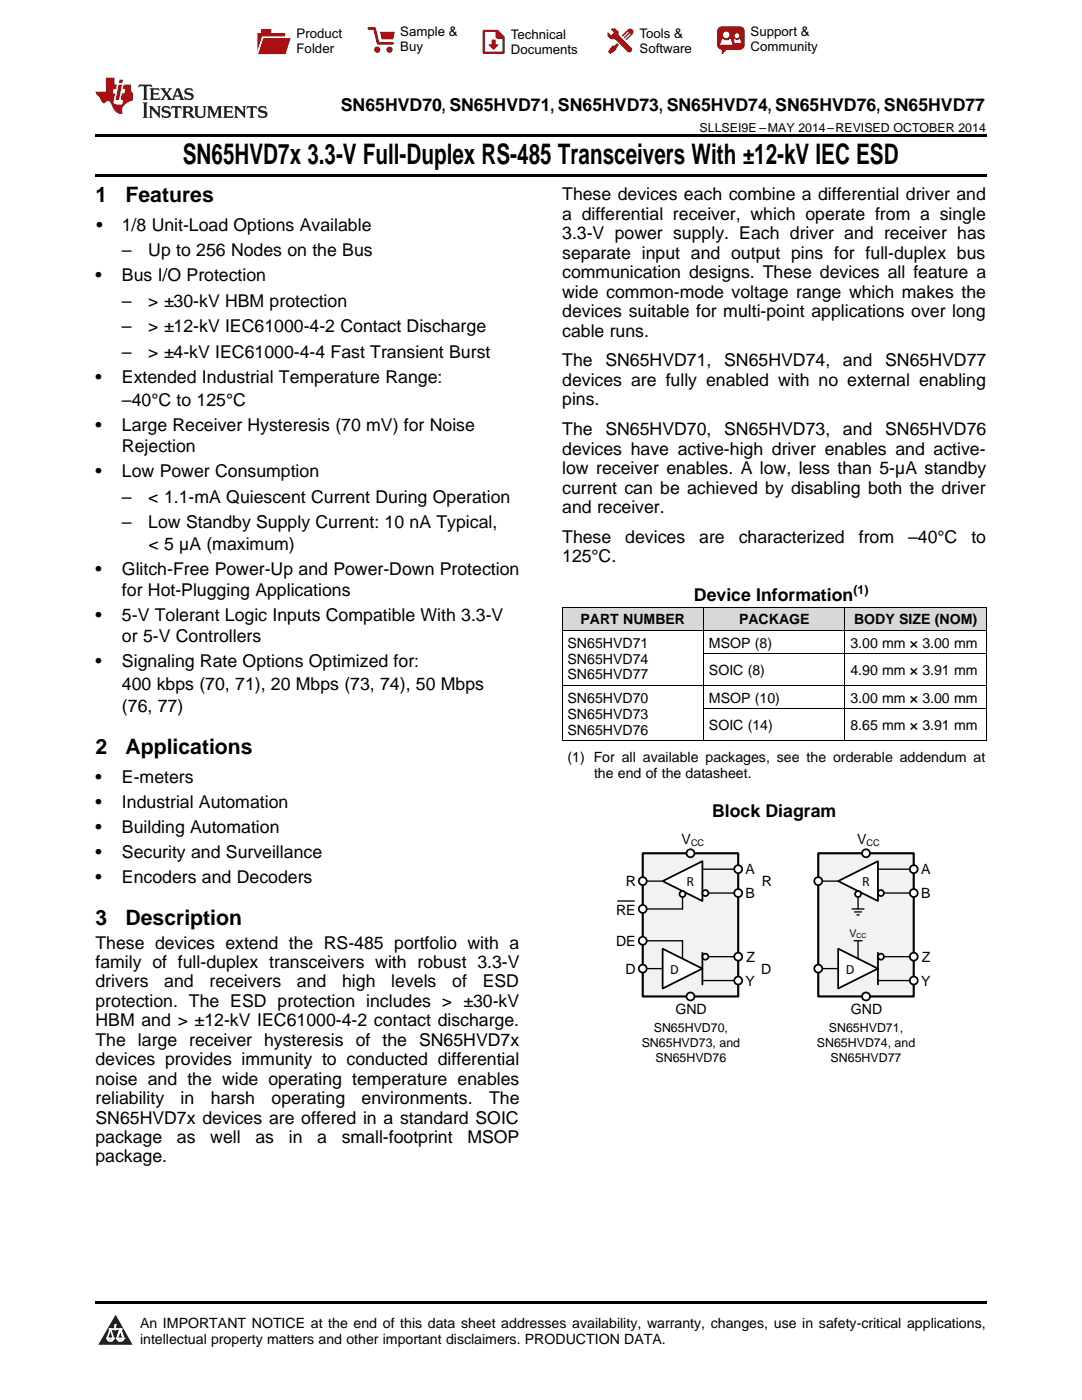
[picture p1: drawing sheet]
<svg xmlns="http://www.w3.org/2000/svg" width="216mm" height="279mm" viewBox="0 0 216 279" stroke-linecap="round" stroke-linejoin="round" font-family="sans-serif">
<defs><g id="words">
<text font-size="5.6" x="36.5" y="32.8">SN65HVD7x 3.3-V Full-Duplex RS-485 Transceivers With ±12-kV IEC ESD</text>
<g font-size="4.2">
<text x="19" y="40.4">1</text>
<text x="25" y="40.4">Features</text>
<text x="19" y="150.5">2</text>
<text x="25" y="150.5">Applications</text>
<text x="19" y="184.6">3</text>
<text x="25" y="184.6">Description</text>
</g>
<g font-size="3.5">
<text x="68" y="22.2">SN65HVD70, SN65HVD71, SN65HVD73, SN65HVD74, SN65HVD76, SN65HVD77</text>
<text x="112.2" y="40">These devices each combine a differential driver and</text>
<text x="19.2" y="46.1">•</text>
<text x="24.3" y="46.1">1/8 Unit-Load Options Available</text>
<text x="112.2" y="43.9">a differential receiver, which operate from a single</text>
<text x="112.2" y="47.8">3.3-V power supply. Each driver and receiver has</text>
<text x="24.3" y="51.2">–</text>
<text x="29.6" y="51.2">Up to 256 Nodes on the Bus</text>
<text x="112.2" y="51.6">separate input and output pins for full-duplex bus</text>
<text x="19" y="56.2">•</text>
<text x="24.3" y="56.2">Bus I/O Protection</text>
<text x="112.2" y="55.5">communication designs. These devices all feature a</text>
<text x="112.2" y="59.4">wide common-mode voltage range which makes the</text>
<text x="24.3" y="61.2">–</text>
<text x="29.6" y="61.2">&gt; ±30-kV HBM protection</text>
<text x="112.2" y="63.3">devices suitable for multi-point applications over long</text>
<text x="24.3" y="66.3">–</text>
<text x="24.3" y="71.4">–</text>
<text x="29.6" y="66.3">&gt; ±12-kV IEC61000-4-2 Contact Discharge</text>
<text x="29.6" y="71.4">&gt; ±4-kV IEC61000-4-4 Fast Transient Burst</text>
<text x="112.2" y="67.2">cable runs.</text>
<text x="19" y="76.4">•</text>
<text x="24.3" y="76.4">Extended Industrial Temperature Range:</text>
<text x="112.2" y="73.1">The</text>
<text x="112.2" y="77">devices are fully enabled with no external enabling</text>
<text x="120.8" y="73.1">SN65HVD71,</text>
<text x="144.5" y="73.1">SN65HVD74,</text>
<text x="168.2" y="73.1">and</text>
<text x="176.6" y="73.1">SN65HVD77</text>
<text x="24.3" y="81">–40°C to 125°C</text>
<text x="112.2" y="80.9">pins.</text>
<text x="19" y="86">•</text>
<text x="24.3" y="86">Large Receiver Hysteresis (70 mV) for Noise</text>
<text x="112.2" y="86.9">The</text>
<text x="120.8" y="86.9">SN65HVD70,</text>
<text x="144.5" y="86.9">SN65HVD73,</text>
<text x="168.2" y="86.9">and</text>
<text x="176.6" y="86.9">SN65HVD76</text>
<text x="19" y="95.3">•</text>
<text x="24.3" y="90.3">Rejection</text>
<text x="24.3" y="95.3">Low Power Consumption</text>
<text x="112.2" y="90.7">devices have active-high driver enables and active-</text>
<text x="112.2" y="94.6">low receiver enables. A low, less than 5-µA standby</text>
<text x="24.3" y="100.4">–</text>
<text x="29.6" y="100.4">&lt; 1.1-mA Quiescent Current During Operation</text>
<text x="112.2" y="98.5">current can be achieved by disabling both the driver</text>
<text x="24.3" y="105.4">–</text>
<text x="29.6" y="105.4">Low Standby Supply Current: 10 nA Typical,</text>
<text x="112.2" y="102.4">and receiver.</text>
<text x="29.6" y="109.7">&lt; 5 µA (maximum)</text>
<text x="112.2" y="108.3">These</text>
<text x="112.2" y="112.2">125°C.</text>
<text x="124.8" y="108.3">devices</text>
<text x="139.5" y="108.3">are</text>
<text x="147.4" y="108.3">characterized</text>
<text x="171.4" y="108.3">from</text>
<text x="181.2" y="108.3">–40°C</text>
<text x="193.8" y="108.3">to</text>
<text x="19" y="114.7">•</text>
<text x="24.3" y="114.7">Glitch-Free Power-Up and Power-Down Protection</text>
<text x="24.3" y="118.9">for Hot-Plugging Applications</text>
<text x="138.5" y="119.9">Device Information</text>
<text x="19" y="123.9">•</text>
<text x="24.3" y="123.9">5-V Tolerant Logic Inputs Compatible With 3.3-V</text>
<text x="24.3" y="128.2">or 5-V Controllers</text>
<text x="19" y="133.2">•</text>
<text x="24.3" y="133.2">Signaling Rate Options Optimized for:</text>
<text x="24.3" y="137.8">400 kbps (70, 71), 20 Mbps (73, 74), 50 Mbps</text>
<text x="24.3" y="142">(76, 77)</text>
<text x="19" y="156.2">•</text>
<text x="19" y="161.2">•</text>
<text x="24.3" y="156.2">E-meters</text>
<text x="24.3" y="161.2">Industrial Automation</text>
<text x="19" y="166.2">•</text>
<text x="24.3" y="166.2">Building Automation</text>
<text x="142.1" y="163.1">Block Diagram</text>
<text x="19" y="171.2">•</text>
<text x="24.3" y="171.2">Security and Surveillance</text>
<text x="19" y="176.2">•</text>
<text x="24.3" y="176.2">Encoders and Decoders</text>
<text x="19" y="189.3">These devices extend the RS-485 portfolio with a</text>
<text x="19" y="193.2">family of full-duplex transceivers with robust 3.3-V</text>
<text x="19" y="197.1">drivers</text>
<text x="32.8" y="197.1">and</text>
<text x="41.8" y="197.1">receivers</text>
<text x="59.2" y="197.1">and</text>
<text x="68.3" y="197.1">high</text>
<text x="78.1" y="197.1">levels</text>
<text x="90.2" y="197.1">of</text>
<text x="96.3" y="197.1">ESD</text>
<text x="19" y="200.9">protection. The ESD protection includes &gt; ±30-kV</text>
<text x="19" y="204.8">HBM and &gt; ±12-kV IEC61000-4-2 contact discharge.</text>
<text x="19" y="208.7">The large receiver hysteresis of the SN65HVD7x</text>
<text x="19" y="212.6">devices provides immunity to conducted differential</text>
<text x="19" y="216.5">noise and the wide operating temperature enables</text>
<text x="19" y="220.3">reliability</text>
<text x="36" y="220.3">in</text>
<text x="42.1" y="220.3">harsh</text>
<text x="54.2" y="220.3">operating</text>
<text x="72.2" y="220.3">environments.</text>
<text x="97.6" y="220.3">The</text>
<text x="19" y="224.2">SN65HVD7x devices are offered in a standard SOIC</text>
<text x="19" y="228.1">package</text>
<text x="19" y="232">package.</text>
<text x="35.3" y="228.1">as</text>
<text x="42" y="228.1">well</text>
<text x="51" y="228.1">as</text>
<text x="57.6" y="228.1">in</text>
<text x="63.3" y="228.1">a</text>
<text x="68.2" y="228.1">small-footprint</text>
<text x="93.3" y="228.1">MSOP</text>
</g>
<g font-size="2.8">
<text x="115.8" y="124.6">PART NUMBER</text>
<text x="147.5" y="124.6">PACKAGE</text>
<text x="170.4" y="124.6">BODY SIZE (NOM)</text>
<text x="113.2" y="129.3">SN65HVD71</text>
<text x="141.5" y="129.3">MSOP (8)</text>
<text x="169.7" y="129.3">3.00 mm × 3.00 mm</text>
<text x="113.2" y="132.4">SN65HVD74</text>
<text x="113.2" y="135.6">SN65HVD77</text>
<text x="141.5" y="134.8">SOIC (8)</text>
<text x="169.7" y="134.8">4.90 mm × 3.91 mm</text>
<text x="113.2" y="140.3">SN65HVD70</text>
<text x="113.2" y="143.4">SN65HVD73</text>
<text x="141.5" y="140.3">MSOP (10)</text>
<text x="169.7" y="140.3">3.00 mm × 3.00 mm</text>
<text x="113.2" y="146.6">SN65HVD76</text>
<text x="141.5" y="145.8">SOIC (14)</text>
<text x="169.7" y="145.8">8.65 mm × 3.91 mm</text>
<text x="113.2" y="152.1">(1) For all available packages, see the orderable addendum at</text>
<text x="118.5" y="155.3">the end of the datasheet.</text>
<text x="136" y="168.5">V</text>
<text x="171" y="168.5">V</text>
<text x="124.9" y="176.9">R</text>
<text x="137" y="176.9">R</text>
<text x="148.8" y="179.3">B</text>
<text x="148.8" y="174.5">A</text>
<text x="152" y="176.9">R</text>
<text x="172" y="176.9">R</text>
<text x="183.8" y="179.2">B</text>
<text x="183.8" y="174.5">A</text>
<text x="122.9" y="182.5">RE</text>
<text x="122.9" y="188.9">DE</text>
<text x="148.9" y="192">Z</text>
<text x="184" y="191.9">Z</text>
<text x="124.8" y="194.3">D</text>
<text x="133.7" y="194.3">D</text>
<text x="148.8" y="196.7">Y</text>
<text x="151.9" y="194.3">D</text>
<text x="168.8" y="194.3">D</text>
<text x="183.8" y="196.7">Y</text>
<text x="134.8" y="202.3">GND</text>
<text x="169.8" y="202.3">GND</text>
<text x="27.9" y="265">An IMPORTANT NOTICE at the end of this data sheet addresses availability, warranty, changes, use in safety-critical applications,</text>
<text x="27.9" y="268.2">intellectual property matters and other important disclaimers. PRODUCTION DATA.</text>
</g>
<g font-size="2.6">
<text x="59.2" y="7.6">Product</text>
<text x="59.2" y="10.6">Folder</text>
<text x="79.9" y="7.3">Sample &amp;</text>
<text x="79.9" y="10.2">Buy</text>
<text x="101.9" y="7.8">Technical</text>
<text x="101.9" y="10.8">Documents</text>
<text x="127.6" y="7.6">Tools &amp;</text>
<text x="127.6" y="10.6">Software</text>
<text x="149.8" y="7.2">Support &amp;</text>
<text x="149.8" y="10.2">Community</text>
</g>
<g font-size="2.5">
<text x="139.6" y="26.3">SLLSEI9E –MAY 2014–REVISED OCTOBER 2014</text>
<text x="170.3" y="118.5">(1)</text>
<text x="128.1" y="208.9">SN65HVD73, and</text>
<text x="130.5" y="206">SN65HVD70,</text>
<text x="163" y="208.9">SN65HVD74, and</text>
<text x="165.4" y="206">SN65HVD71,</text>
<text x="130.8" y="211.9">SN65HVD76</text>
<text x="165.7" y="211.9">SN65HVD77</text>
</g>
<text font-size="2.1" x="169.5" y="187">V</text>
<g font-size="1.8">
<text x="137.9" y="168.9">CC</text>
<text x="172.9" y="168.9">CC</text>
</g>
<text font-size="1.4" x="170.9" y="187.3">CC</text>
</g></defs>
<g fill="#d8d8d8">
<path d="M112.2 121.2h28.2v4.7h-28.2z"/>
<path d="M140.4 121.2h28.2v4.7h-28.2z"/>
<path d="M168.6 121.2h28.2v4.7h-28.2z"/>
</g>
<path d="M23.1 262.4l3.4 6h-6.9z" fill="#231f20"/>
<path d="M21.4 267.1h1.2l-.3 .5h-.3a.55 .55 0 0 1-.6-.5z" fill-rule="evenodd" fill="#fff"/>
<path d="M21.4 267.1h1.2l-.3 .5h-.3a.55 .55 0 0 1-.6-.5z" fill="none" stroke="#231f20" stroke-width=".34"/>
<path d="M21.4 267.1l1.2 .1-.3 .4h-.5z" fill="none" stroke="#fff" stroke-width=".34"/>
<path d="M23 265.3h.1" fill="none" stroke="#fff" stroke-width=".34"/>
<path d="M23 264.4v.9z" fill="#fff"/>
<path d="M23 264.4v.9z" fill="none" stroke="#fff" stroke-width=".34"/>
<circle cx="23" cy="264.4" r=".17" fill="#fff"/>
<path d="M21.9 265.2h.1" fill="none" stroke="#fff" stroke-width=".34"/>
<path d="M21.9 265.2h2.3z" fill="#fff"/>
<path d="M21.9 265.2h2.3z" fill="none" stroke="#fff" stroke-width=".34"/>
<circle cx="24.2" cy="265.2" r=".17" fill="#fff"/>
<path d="M23.3 267.1h.1" fill="none" stroke="#fff" stroke-width=".34"/>
<path d="M24 265.2l-.7 1.9z" fill="#fff"/>
<path d="M24 265.2l-.7 1.9z" fill="none" stroke="#fff" stroke-width=".34"/>
<path d="M24 265.2l.7 1.9z" fill="#fff"/>
<path d="M24 265.2l.7 1.9z" fill="none" stroke="#fff" stroke-width=".34"/>
<path d="M24.6 267.1h.1" fill="none" stroke="#fff" stroke-width=".34"/>
<circle cx="21.4" cy="267.1" r=".17" fill="#fff"/>
<path d="M22.1 265.2l-.7 1.9z" fill="#fff"/>
<path d="M22.1 265.2l-.7 1.9z" fill="none" stroke="#fff" stroke-width=".34"/>
<path d="M22.1 265.2l.5 1.9z" fill="#fff"/>
<path d="M22.1 265.2l.5 1.9z" fill="none" stroke="#fff" stroke-width=".34"/>
<circle cx="22.6" cy="267.1" r=".17" fill="#fff"/>
<path d="M23.4 267.1h1.3a.65 .65 0 0 1-.7 .5 .65 .65 0 0 1-.6-.5z" fill-rule="evenodd" fill="#fff"/>
<path d="M23.4 267.1h1.3a.65 .65 0 0 1-.7 .5 .65 .65 0 0 1-.6-.5z" fill="none" stroke="#231f20" stroke-width=".34"/>
<path d="M23.4 267.1h1.3l-.4 .5h-.6z" fill="none" stroke="#fff" stroke-width=".34"/>
<path d="M23.3 267.1h.1" fill="none" stroke="#fff" stroke-width=".34"/>
<circle cx="24.7" cy="267.1" r=".17" fill="#fff"/>
<path d="M19 259.7h177.8v.5h-177.8z" fill="#000"/>
<path d="M128.3 170.3h19v28.6h-19z" fill-rule="evenodd" fill="#f2f2f2"/>
<path d="M128.3 170.3h19v28.6h-19z" fill="none" stroke="#000" stroke-width=".42"/>
<path d="M132.2 189.3l8 4-8 4z" fill="#fff"/>
<path d="M132.2 189.3l8 4-8 4zM140.2 190.1v6.4" fill="none" stroke="#000" stroke-width=".35"/>
<path d="M128.3 175.8h3.9M136.2 177.8v3.6h-7.9M128.3 193.3h3.9M128.3 187.8h7.9v3.5" fill="none" stroke="#000" stroke-width=".26"/>
<path d="M132.2 175.8l8-3.9v7.9z" fill="#fff"/>
<path d="M132.2 175.8l8-3.9v7.9z" fill="none" stroke="#000" stroke-width=".35"/>
<circle cx="136.2" cy="178.4" r=".6" fill="#fff"/>
<circle cx="136.2" cy="178.4" r=".6" fill="none" stroke="#000" stroke-width=".35"/>
<circle cx="128.3" cy="175.8" r=".79" fill="#fff"/>
<circle cx="128.3" cy="175.8" r=".79" fill="none" stroke="#000" stroke-width=".35"/>
<circle cx="128.3" cy="193.3" r=".79" fill="#fff"/>
<circle cx="128.3" cy="193.3" r=".79" fill="none" stroke="#000" stroke-width=".35"/>
<circle cx="128.3" cy="187.8" r=".79" fill="#fff"/>
<circle cx="128.3" cy="187.8" r=".79" fill="none" stroke="#000" stroke-width=".35"/>
<circle cx="128.3" cy="181.4" r=".79" fill="#fff"/>
<circle cx="128.3" cy="181.4" r=".79" fill="none" stroke="#000" stroke-width=".35"/>
<path d="M140.2 190.9h7.1" fill="none" stroke="#000" stroke-width=".26"/>
<circle cx="140.8" cy="190.9" r=".6" fill="#fff"/>
<circle cx="140.8" cy="190.9" r=".6" fill="none" stroke="#000" stroke-width=".35"/>
<circle cx="147.3" cy="190.9" r=".79" fill="#fff"/>
<circle cx="147.3" cy="190.9" r=".79" fill="none" stroke="#000" stroke-width=".35"/>
<path d="M140.2 195.7h7.1" fill="none" stroke="#000" stroke-width=".26"/>
<circle cx="147.3" cy="195.7" r=".79" fill="#fff"/>
<circle cx="147.3" cy="195.7" r=".79" fill="none" stroke="#000" stroke-width=".35"/>
<path d="M140.2 178.2h7.1" fill="none" stroke="#000" stroke-width=".26"/>
<circle cx="140.8" cy="178.2" r=".6" fill="#fff"/>
<circle cx="140.8" cy="178.2" r=".6" fill="none" stroke="#000" stroke-width=".35"/>
<path d="M140.2 173.5h7.1" fill="none" stroke="#000" stroke-width=".26"/>
<circle cx="147.3" cy="178.2" r=".79" fill="#fff"/>
<circle cx="147.3" cy="178.2" r=".79" fill="none" stroke="#000" stroke-width=".35"/>
<circle cx="147.3" cy="173.5" r=".79" fill="#fff"/>
<circle cx="147.3" cy="173.5" r=".79" fill="none" stroke="#000" stroke-width=".35"/>
<circle cx="137.8" cy="198.9" r=".79" fill="#fff"/>
<circle cx="137.8" cy="198.9" r=".79" fill="none" stroke="#000" stroke-width=".35"/>
<circle cx="137.8" cy="170.3" r=".79" fill="#fff"/>
<circle cx="137.8" cy="170.3" r=".79" fill="none" stroke="#000" stroke-width=".35"/>
<path d="M123.3 179.8h3.3" fill="none" stroke="#000" stroke-width=".26"/>
<path d="M163.3 170.3h19v28.6h-19z" fill-rule="evenodd" fill="#f2f2f2"/>
<path d="M163.3 170.3h19v28.6h-19z" fill="none" stroke="#000" stroke-width=".42"/>
<path d="M167.2 189.3l8 4-8 4z" fill="#fff"/>
<path d="M167.2 189.3l8 4-8 4zM175.2 190.1v6.4" fill="none" stroke="#000" stroke-width=".35"/>
<path d="M163.3 175.8h3.9M171.2 177.8v3.6M163.3 193.3h3.9M171.2 187.8v3.5" fill="none" stroke="#000" stroke-width=".26"/>
<path d="M167.2 175.8l8-3.9v7.9z" fill="#fff"/>
<path d="M167.2 175.8l8-3.9v7.9z" fill="none" stroke="#000" stroke-width=".35"/>
<circle cx="171.2" cy="178.4" r=".59" fill="#fff"/>
<circle cx="171.2" cy="178.4" r=".59" fill="none" stroke="#000" stroke-width=".35"/>
<circle cx="163.3" cy="175.8" r=".79" fill="#fff"/>
<circle cx="163.3" cy="175.8" r=".79" fill="none" stroke="#000" stroke-width=".35"/>
<circle cx="163.3" cy="193.3" r=".79" fill="#fff"/>
<circle cx="163.3" cy="193.3" r=".79" fill="none" stroke="#000" stroke-width=".35"/>
<path d="M175.2 190.9h7.1" fill="none" stroke="#000" stroke-width=".26"/>
<circle cx="175.8" cy="190.9" r=".6" fill="#fff"/>
<circle cx="175.8" cy="190.9" r=".6" fill="none" stroke="#000" stroke-width=".35"/>
<circle cx="182.3" cy="190.9" r=".79" fill="#fff"/>
<circle cx="182.3" cy="190.9" r=".79" fill="none" stroke="#000" stroke-width=".35"/>
<path d="M175.2 195.7h7.1" fill="none" stroke="#000" stroke-width=".26"/>
<circle cx="182.3" cy="195.7" r=".79" fill="#fff"/>
<circle cx="182.3" cy="195.7" r=".79" fill="none" stroke="#000" stroke-width=".35"/>
<path d="M175.2 178.2h7.1" fill="none" stroke="#000" stroke-width=".26"/>
<circle cx="175.8" cy="178.2" r=".6" fill="#fff"/>
<circle cx="175.8" cy="178.2" r=".6" fill="none" stroke="#000" stroke-width=".35"/>
<path d="M175.2 173.5h7.1" fill="none" stroke="#000" stroke-width=".26"/>
<circle cx="182.3" cy="178.2" r=".79" fill="#fff"/>
<circle cx="182.3" cy="178.2" r=".79" fill="none" stroke="#000" stroke-width=".35"/>
<circle cx="182.3" cy="173.5" r=".79" fill="#fff"/>
<circle cx="182.3" cy="173.5" r=".79" fill="none" stroke="#000" stroke-width=".35"/>
<circle cx="172.8" cy="170.3" r=".79" fill="#fff"/>
<circle cx="172.8" cy="170.3" r=".79" fill="none" stroke="#000" stroke-width=".35"/>
<circle cx="172.8" cy="198.9" r=".79" fill="#fff"/>
<circle cx="172.8" cy="198.9" r=".79" fill="none" stroke="#000" stroke-width=".35"/>
<path d="M170 181.4h2.4M170.4 187.8h1.6M170.5 182h1.4M171 182.6h.5" fill="none" stroke="#000" stroke-width=".26"/>
<path d="M112.2 136.8h84.6M112.2 125.8h84.6M112.2 121.2h84.6M112.2 121.2v26.7M140.4 121.2v26.7M140.4 130.5h56.4M168.6 121.2v26.7M196.8 121.2v26.7M112.2 147.8h84.6M140.4 141.5h56.4" fill="none" stroke="#000" stroke-width=".2"/>
<path d="M19 34.8h177.8v.5h-177.8zM19 26.8h177.8v.6h-177.8z" fill="#000"/>
<path d="M27.7 16.9l-.1 .6 .6-.3h.5v.2v2.2l-.2 .4h1l-.2-.4v-2.2v-.2h.5l.6 .3-.2-.6zM29.9 17.6l.2 .4v1.6l-.2 .4h1.9l.1-.6a1.09 1.09 0 0 1-1.3 .1v-.6h.6l.4 .2v-.7l-.2 .2h-.8v-.6l.2-.1a1.01 1.01 0 0 1 1 .3l-.1-.6zM32 17.6l.9 1.2-1 1.2h.9l-.2-.3 .5-.7 .5 .7-.3 .3h1.7l-.2-.3 .1-.4h1l.1 .4-.2 .3h1l-.3-.4-.7-2h-.5l-1 2.2-.8-1.1 .9-1.1h-.9l.2 .2-.4 .7-.4-.7 .2-.2zM35.4 18l.4 1h-.8zM37 17.7a.66 .66 0 0 0-.2 .8 .66 .66 0 0 0 .6 .4l.7 .2 .1 .2a.8 .8 0 0 1-.7 .4 .8 .8 0 0 1-.7-.5l.1 .8 .2-.2a.94 .94 0 0 0 1.1 .1 .94 .94 0 0 0 .4-.9 1.48 1.48 0 0 0-1.3-.6v-.4a1.1 1.1 0 0 1 1.2 .2l-.2-.6-.2 .1-.5-.1zM28.5 20.4l.2 .4v2.3l-.2 .4h1l-.2-.4v-2.3l.2-.4zM29.7 21.2l.2 .4v1.5l-.2 .4h.8l-.3-.4 .1-1.3 1.6 1.8v-2l.2-.4h-.7l.2 .2v1.1l-1.2-1.3zM32.5 21.3a.66 .66 0 0 0-.2 .8 .66 .66 0 0 0 .6 .4l.6 .2 .2 .2a.8 .8 0 0 1-.8 .4 .8 .8 0 0 1-.7-.5l.2 .7 .2-.1a.94 .94 0 0 0 1 .1 .94 .94 0 0 0 .5-1 1.47 1.47 0 0 0-1.3-.6l-.1-.3a1.1 1.1 0 0 1 1.3 .2l-.2-.6-.2 .1-.5-.2zM34.3 21.2l-.2 .6a.64 .64 0 0 1 .8-.3v1.6l-.2 .4h1l-.3-.4 .1-1.6a.66 .66 0 0 1 .8 .3l-.2-.6zM36.3 21.2l.3 .4v1.5l-.3 .4h1l-.2-.2v-.7h.5l.1 .1a.8 .8 0 0 0 1.2 .7l-1-1a.62 .62 0 0 0 .6-.5 .62 .62 0 0 0-.6-.7zM37.1 21.5h.1a.48 .48 0 0 1 .6 0 .48 .48 0 0 1 .1 .6l-.2 .1-.6 .1zM38.7 21.2l.2 .2a2.29 2.29 0 0 0 .4 2 1.05 1.05 0 0 0 1.7-.7v-1.3l.2-.2h-.8l.2 .4v1.1a.61 .61 0 0 1-.6 .6 .61 .61 0 0 1-.6-.6v-1.1l.3-.4zM41.3 21.2l.3 .4v1.5l-.3 .4h.8l-.2-.4v-1.4l.8 1.9 .9-1.9v1.4l-.2 .4h.9l-.2-.4v-1.5l.2-.4h-.8l-.7 1.5-.6-1.5zM44.5 21.2l.2 .4v1.5l-.2 .4h1.9l.2-.6a1.1 1.1 0 0 1-1.4 .2v-.7h.6l.4 .2v-.6l-.2 .1-.8 .1v-.6l.2-.1a1.02 1.02 0 0 1 1.1 .2l-.2-.5zM46.7 21.2l.2 .4v1.5l-.2 .4h.8l-.3-.4 .1-1.3 1.6 1.8v-2l.2-.4h-.7l.2 .2v1.1l-1.2-1.3zM49.3 21.2l-.1 .6a.64 .64 0 0 1 .8-.3v1.6l-.3 .4h1l-.2-.4v-1.6a.66 .66 0 0 1 .8 .3l-.1-.6zM51.7 21.3a.66 .66 0 0 0-.2 .7 .66 .66 0 0 0 .7 .5l.6 .2 .1 .2a.8 .8 0 0 1-.7 .4 .8 .8 0 0 1-.7-.5l.1 .7 .2-.1a.94 .94 0 0 0 1.1 .1 .94 .94 0 0 0 .4-1 1.48 1.48 0 0 0-1.2-.6l-.1-.3a1.1 1.1 0 0 1 1.2 .2l-.2-.6-.1 .1-.6-.2z" fill="#231f20"/>
<path d="M21.1 15.5v2.8h-2v.4l.9 .9a.96 .96 0 0 0 1 1 .59 .59 0 0 1 .5-.4 .59 .59 0 0 1 .5 .3l.4 .8a1.61 1.61 0 0 0 2.1 1.3 1.63 1.63 0 0 1 1.1-2.2l.9-.3v-1.5a1.6 1.6 0 0 1-.4-1.7h-1.4l-.2 .9h.5l-.2 .8h-.5l-.2 1v.3h.5l-.2 .9h-.7a.74 .74 0 0 1-1-.6l.3-1.6h-.5l.2-.8h.5l.1-.9h-.4v-1.4zM23.7 16.9l-.7 3h.8l.6-3zM23.8 15.9l-.1 .7h.7l.2-.7z" fill="#ee1d23"/>
<g fill="#d60000">
<path d="M52.1 5.8h2v.8h2.8v4.2h-5.5v-4.2h.7z" fill-rule="evenodd"/>
<path d="M52.4 7.5h5.6l-1 3.3h-5.6z" fill-rule="evenodd"/>
</g>
<path d="M52.4 7.4h5.7l-.1 .1h-5.5l-1.1 3.3z" fill-rule="evenodd" fill="#fff"/>
<path d="M52.4 7.4h5.7l-.1 .1h-5.5l-1.1 3.3z" fill="none" stroke="#fff" stroke-width=".2"/>
<path d="M73.6 5.7h1.1l.7 2.9h2.9" fill="none" stroke="#d60000" stroke-width=".55"/>
<g fill="#d60000">
<path d="M75.8 6.3h3l-.4 1.6h-2.2z" fill-rule="evenodd"/>
<circle cx="75.3" cy="9.9" r=".62"/>
<circle cx="77.7" cy="9.9" r=".62"/>
</g>
<path d="M96.5 6.2h2.7l1.3 1.2v3.1h-4z" fill="none" stroke="#d60000" stroke-width=".44"/>
<g fill="#d60000">
<path d="M98.1 7.9h.8v1h.5l-.9 1.1-1-1v-.1h.6z" fill-rule="evenodd"/>
<path d="M98.9 6.2h.3l1.3 1.2v.4h-1.3l-.3-.4z" fill-rule="evenodd"/>
<path d="M121.9 5.7h.8l.7 .6 .1 .7 2.5 2.5-.8 .8-2.3-2.3-1.1-.2-.6-.6v-.8l.7 .6 .5-.4v-.2l-.5-.5z" fill-rule="evenodd"/>
<path d="M122.2 9.1h.4l.5-.5 .4 .4-.5 .5v.4l-1.2 .9-.5-.5z" fill-rule="evenodd"/>
<path d="M125.3 5.9a.67 .67 0 0 1 .9 0 .67 .67 0 0 1 0 .9z" fill-rule="evenodd"/>
<path d="M125.3 5.9l.9 .9-1.2 1.2h-.2v-.2l1-.9v-.2h-.2l-.9 1h-.2v-.2l.9-1 .1-.2h-.3l-.9 1h-.2v-.2z" fill-rule="evenodd"/>
<circle cx="125.6" cy="9.9" r=".54"/>
</g>
<path d="M123.3 6.3v.7" fill="none" stroke="#d60000" stroke-width=".2"/>
<g fill="#d60000">
<path d="M143.4 5.5l.6-.2h3.6a.95 .95 0 0 1 1 .9v2.8a.95 .95 0 0 1-1 .9h-3.6a.95 .95 0 0 1-.9-.9v-2.8z" fill-rule="evenodd"/>
<path d="M144 9.9h.9l-.7 .9h-.2z" fill-rule="evenodd"/>
</g>
<g fill="#fff">
<path d="M146.6 8.6h1.3z"/>
<path d="M144.1 7.8h.3l.1 .2h.8l.2-.2h.3l.4 1.1h-2.5z" fill-rule="evenodd"/>
<path d="M146.4 7.8h.3l.1 .2h.5l.2-.2h.2l.2 .8h-1.3z" fill-rule="evenodd"/>
<circle cx="144.9" cy="6.9" r=".65"/>
<circle cx="147" cy="7.1" r=".48"/>
</g>
<use href="#words"/>
</svg>
